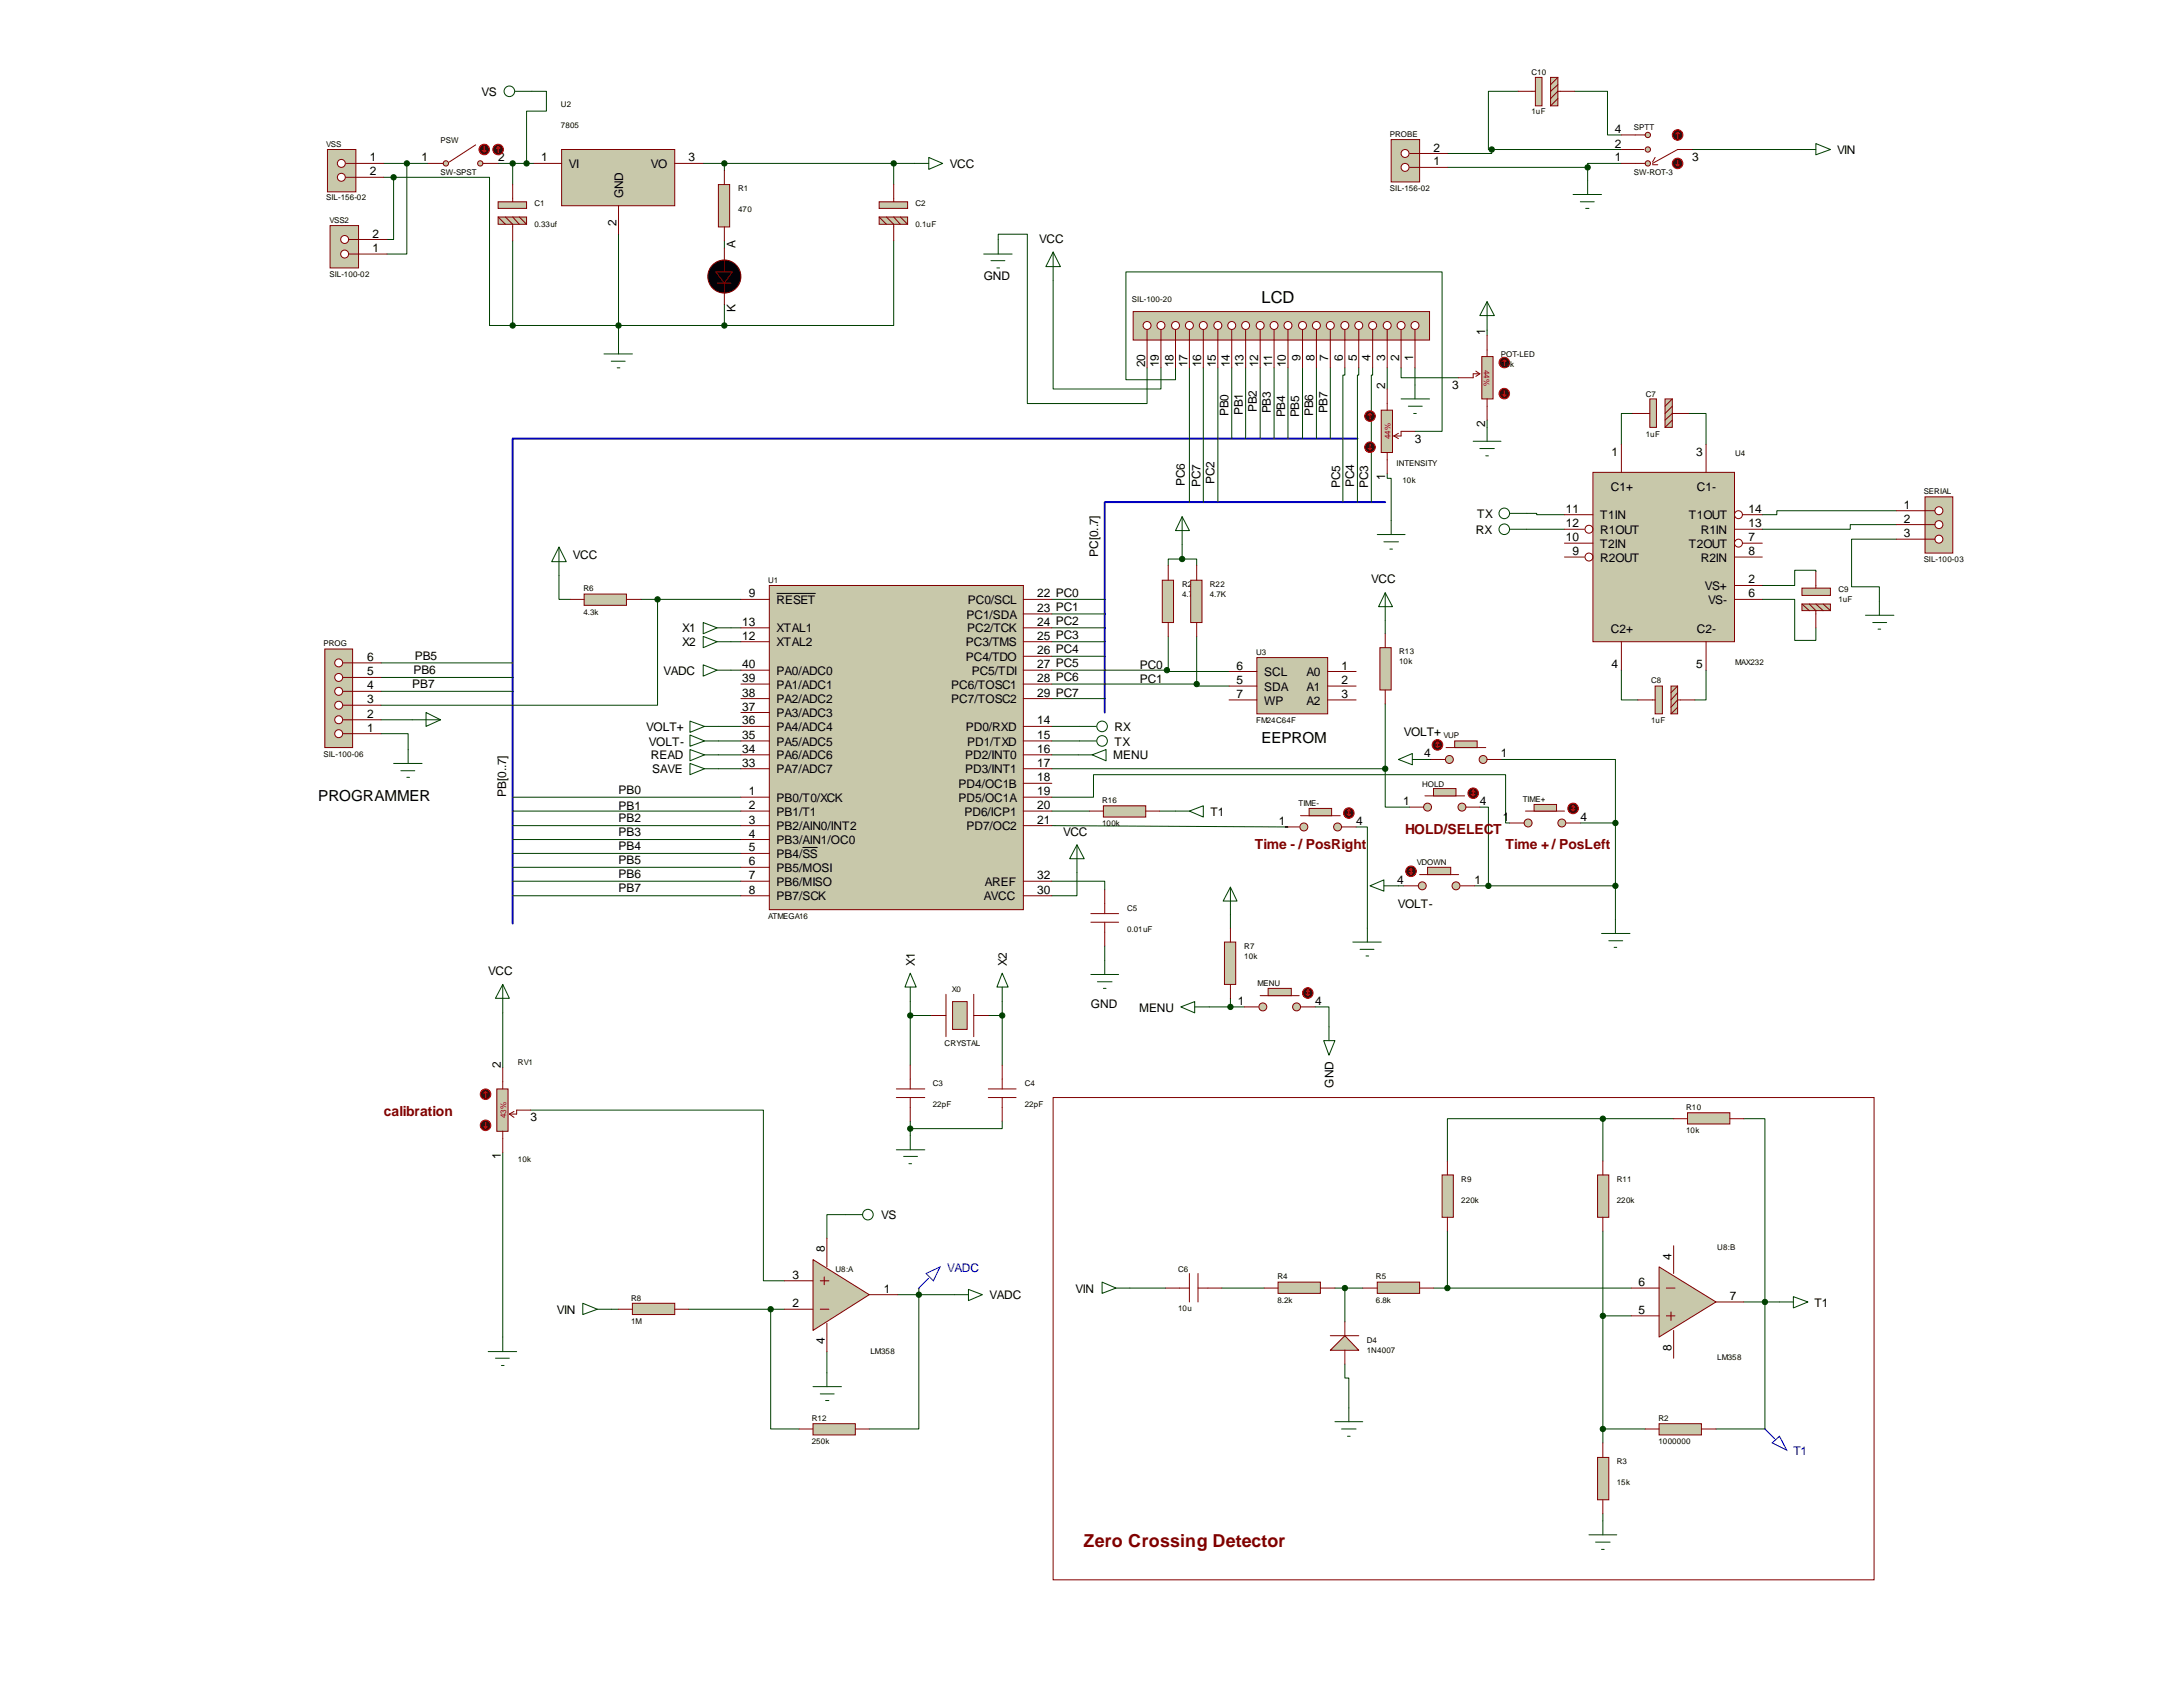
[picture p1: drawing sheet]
<svg xmlns="http://www.w3.org/2000/svg" width="279mm" height="216mm" viewBox="0 0 279 216" stroke-linecap="round" stroke-linejoin="round" font-family="sans-serif">
<defs><g id="words">
<text font-size="2.3" fill="#800000" x="138.7" y="198">Zero Crossing Detector</text>
<text font-size="2.1" x="161.5" y="38.8">LCD</text>
<g font-size="1.9">
<text x="161.5" y="95.1">EEPROM</text>
<text x="40.7" y="102.5">PROGRAMMER</text>
</g>
<g font-size="1.8" fill="#800000">
<text x="179.8" y="106.8">HOLD/SELECT</text>
<text x="160.6" y="108.7">Time - / PosRight</text>
<text x="192.7" y="108.7">Time + / PosLeft</text>
<text x="49.1" y="142.8">calibration</text>
</g>
<g font-size="1.5">
<text x="61.6" y="12.3">VS</text>
<text x="206.7" y="17">4</text>
<text x="47.3" y="20.7">1</text>
<text x="47.3" y="22.4">2</text>
<text x="53.9" y="20.7">1</text>
<text x="63.8" y="20.7">2</text>
<text x="69.3" y="20.7">1</text>
<text x="72.8" y="21.5">VI</text>
<text x="83.3" y="21.5">VO</text>
<text x="88.1" y="20.7">3</text>
<text x="121.6" y="21.5">VCC</text>
<text x="183.5" y="21.2">1</text>
<text x="183.5" y="19.4">2</text>
<text x="206.7" y="18.9">2</text>
<text x="206.7" y="20.7">1</text>
<text x="216.6" y="20.6">3</text>
<text x="235.1" y="19.7">VIN</text>
<text x="78.9" y="29" transform="rotate(-90 78.9 29)">2</text>
<text x="79.8" y="25.4" transform="rotate(-90 79.8 25.4)">GND</text>
<text x="47.7" y="32.3">1</text>
<text x="47.7" y="30.4">2</text>
<text x="94.1" y="31.8" transform="rotate(-90 94.1 31.8)">A</text>
<text x="125.9" y="35.8">GND</text>
<text x="133" y="31.1">VCC</text>
<text x="94.1" y="40" transform="rotate(-90 94.1 40)">K</text>
<text x="146.6" y="47" transform="rotate(-90 146.6 47)">20</text>
<text x="148.3" y="47" transform="rotate(-90 148.3 47)">19</text>
<text x="150.2" y="47" transform="rotate(-90 150.2 47)">18</text>
<text x="152" y="47" transform="rotate(-90 152 47)">17</text>
<text x="153.8" y="47" transform="rotate(-90 153.8 47)">16</text>
<text x="155.6" y="47" transform="rotate(-90 155.6 47)">15</text>
<text x="157.4" y="47" transform="rotate(-90 157.4 47)">14</text>
<text x="159.2" y="47" transform="rotate(-90 159.2 47)">13</text>
<text x="161" y="47" transform="rotate(-90 161 47)">12</text>
<text x="162.8" y="47" transform="rotate(-90 162.8 47)">11</text>
<text x="164.6" y="47" transform="rotate(-90 164.6 47)">10</text>
<text x="166.5" y="46.1" transform="rotate(-90 166.5 46.1)">9</text>
<text x="168.2" y="46.1" transform="rotate(-90 168.2 46.1)">8</text>
<text x="170" y="46.1" transform="rotate(-90 170 46.1)">7</text>
<text x="171.9" y="46.1" transform="rotate(-90 171.9 46.1)">6</text>
<text x="173.7" y="46.1" transform="rotate(-90 173.7 46.1)">5</text>
<text x="175.4" y="46.1" transform="rotate(-90 175.4 46.1)">4</text>
<text x="177.3" y="46.1" transform="rotate(-90 177.3 46.1)">3</text>
<text x="179.1" y="46.1" transform="rotate(-90 179.1 46.1)">2</text>
<text x="180.8" y="46.1" transform="rotate(-90 180.8 46.1)">1</text>
<text x="190.1" y="42.9" transform="rotate(-90 190.1 42.9)">1</text>
<text x="157.2" y="53.3" transform="rotate(-90 157.2 53.3)">PB0</text>
<text x="159.1" y="53.1" transform="rotate(-90 159.1 53.1)">PB1</text>
<text x="160.9" y="52.7" transform="rotate(-90 160.9 52.7)">PB2</text>
<text x="162.6" y="52.9" transform="rotate(-90 162.6 52.9)">PB3</text>
<text x="164.5" y="53.4" transform="rotate(-90 164.5 53.4)">PB4</text>
<text x="166.3" y="53.4" transform="rotate(-90 166.3 53.4)">PB5</text>
<text x="168.1" y="53.3" transform="rotate(-90 168.1 53.3)">PB6</text>
<text x="169.9" y="52.9" transform="rotate(-90 169.9 52.9)">PB7</text>
<text x="177.3" y="49.8" transform="rotate(-90 177.3 49.8)">2</text>
<text x="185.8" y="49.8">3</text>
<text x="181.1" y="56.6">3</text>
<text x="190.1" y="54.6" transform="rotate(-90 190.1 54.6)">2</text>
<text x="206.2" y="58.4">1</text>
<text x="217.1" y="58.4">3</text>
<text x="151.6" y="62.1" transform="rotate(-90 151.6 62.1)">PC6</text>
<text x="153.7" y="62.3" transform="rotate(-90 153.7 62.3)">PC7</text>
<text x="155.4" y="61.9" transform="rotate(-90 155.4 61.9)">PC2</text>
<text x="171.5" y="62.5" transform="rotate(-90 171.5 62.5)">PC5</text>
<text x="173.3" y="62.3" transform="rotate(-90 173.3 62.3)">PC4</text>
<text x="175.1" y="62.5" transform="rotate(-90 175.1 62.5)">PC3</text>
<text x="177.3" y="61.5" transform="rotate(-90 177.3 61.5)">1</text>
<text x="200.4" y="65.6">11</text>
<text x="206.2" y="62.8">C1+</text>
<text x="217.2" y="62.8">C1-</text>
<text x="223.8" y="65.6">14</text>
<text x="243.7" y="65.1">1</text>
<text x="73.3" y="71.5">VCC</text>
<text x="140.5" y="71.3" transform="rotate(-90 140.5 71.3)">PC[0..7]</text>
<text x="188.9" y="68.3">RX</text>
<text x="189.1" y="66.3">TX</text>
<text x="200.4" y="67.5">12</text>
<text x="200.4" y="69.3">10</text>
<text x="201.3" y="71">9</text>
<text x="204.8" y="66.5">T1IN</text>
<text x="204.8" y="68.3">R1OUT</text>
<text x="204.8" y="70.1">T2IN</text>
<text x="204.8" y="71.9">R2OUT</text>
<text x="216.2" y="66.5">T1OUT</text>
<text x="216.2" y="70.1">T2OUT</text>
<text x="217.7" y="68.3">R1IN</text>
<text x="217.7" y="71.9">R2IN</text>
<text x="223.8" y="67.5">13</text>
<text x="223.8" y="69.3">7</text>
<text x="223.8" y="71">8</text>
<text x="243.7" y="66.9">2</text>
<text x="243.7" y="68.7">3</text>
<text x="95.8" y="76.5">9</text>
<text x="99.4" y="77.3">RESET</text>
<text x="123.9" y="77.3">PC0/SCL</text>
<text x="132.8" y="76.5">22 PC0</text>
<text x="175.5" y="74.6">VCC</text>
<text x="218.2" y="75.5">VS+</text>
<text x="218.6" y="77.3">VS-</text>
<text x="223.8" y="76.5">6</text>
<text x="223.8" y="74.7">2</text>
<text x="87.3" y="80.9">X1</text>
<text x="87.3" y="82.7">X2</text>
<text x="95" y="81.9">12</text>
<text x="95" y="80.1">13</text>
<text x="99.4" y="82.7">XTAL2</text>
<text x="99.4" y="80.9">XTAL1</text>
<text x="123.6" y="82.7">PC3/TMS</text>
<text x="123.7" y="79.2">PC1/SDA</text>
<text x="123.8" y="80.9">PC2/TCK</text>
<text x="132.8" y="78.3">23 PC1</text>
<text x="132.8" y="80.1">24 PC2</text>
<text x="132.8" y="81.9">25 PC3</text>
<text x="132.8" y="83.7">26 PC4</text>
<text x="206.2" y="81">C2+</text>
<text x="217.2" y="81">C2-</text>
<text x="47" y="88.2">4</text>
<text x="47" y="86.4">5</text>
<text x="47" y="84.6">6</text>
<text x="52.7" y="88.1">PB7</text>
<text x="52.9" y="86.3">PB6</text>
<text x="53.1" y="84.5">PB5</text>
<text x="84.9" y="86.4">VADC</text>
<text x="95" y="89.2">38</text>
<text x="95" y="87.3">39</text>
<text x="95" y="85.5">40</text>
<text x="99.4" y="88.1">PA1/ADC1</text>
<text x="99.4" y="86.4">PA0/ADC0</text>
<text x="121.8" y="88.1">PC6/TOSC1</text>
<text x="123.6" y="84.6">PC4/TDO</text>
<text x="124.4" y="86.4">PC5/TDI</text>
<text x="132.8" y="85.5">27 PC5</text>
<text x="132.8" y="87.3">28 PC6</text>
<text x="132.8" y="89.2">29 PC7</text>
<text x="145.9" y="85.6">PC0</text>
<text x="145.9" y="87.4">PC1</text>
<text x="158.2" y="85.7">6</text>
<text x="158.2" y="87.5">5</text>
<text x="158.2" y="89.3">7</text>
<text x="161.8" y="86.5">SCL</text>
<text x="161.8" y="88.4">SDA</text>
<text x="167.2" y="86.5">A0</text>
<text x="167.2" y="88.4">A1</text>
<text x="171.7" y="85.7">1</text>
<text x="171.7" y="89.3">3</text>
<text x="171.7" y="87.5">2</text>
<text x="206.2" y="85.4">4</text>
<text x="217.1" y="85.4">5</text>
<text x="47" y="93.6">1</text>
<text x="47" y="91.9">2</text>
<text x="47" y="90">3</text>
<text x="82.7" y="93.6">VOLT+</text>
<text x="83.1" y="95.4">VOLT-</text>
<text x="95" y="94.6">35</text>
<text x="95" y="92.7">36</text>
<text x="95" y="90.9">37</text>
<text x="99.4" y="95.4">PA5/ADC5</text>
<text x="99.4" y="93.6">PA4/ADC4</text>
<text x="99.4" y="91.8">PA3/ADC3</text>
<text x="99.4" y="90">PA2/ADC2</text>
<text x="121.8" y="90">PC7/TOSC2</text>
<text x="123.6" y="93.6">PD0/RXD</text>
<text x="123.8" y="95.4">PD1/TXD</text>
<text x="132.8" y="92.7">14</text>
<text x="132.8" y="94.6">15</text>
<text x="142.7" y="93.6">RX</text>
<text x="142.7" y="95.4">TX</text>
<text x="161.8" y="90.2">WP</text>
<text x="167.2" y="90.2">A2</text>
<text x="179.7" y="94.1">VOLT+</text>
<text x="79.2" y="101.6">PB0</text>
<text x="83.3" y="97.2">READ</text>
<text x="83.5" y="99">SAVE</text>
<text x="95" y="98.1">33</text>
<text x="95" y="96.3">34</text>
<text x="95.8" y="101.8">1</text>
<text x="99.4" y="99">PA7/ADC7</text>
<text x="99.4" y="97.2">PA6/ADC6</text>
<text x="122.7" y="100.8">PD4/OC1B</text>
<text x="123.5" y="97.2">PD2/INT0</text>
<text x="123.5" y="99">PD3/INT1</text>
<text x="132.8" y="100">18</text>
<text x="132.8" y="101.8">19</text>
<text x="132.8" y="96.3">16</text>
<text x="132.8" y="98.1">17</text>
<text x="142.5" y="97.2">MENU</text>
<text x="182.3" y="96.9">4</text>
<text x="192.1" y="96.9">1</text>
<text x="64.8" y="102" transform="rotate(-90 64.8 102)">PB[0..7]</text>
<text x="79.2" y="103.6">PB1</text>
<text x="79.2" y="105.2">PB2</text>
<text x="79.2" y="107">PB3</text>
<text x="95.8" y="103.5">2</text>
<text x="95.8" y="105.4">3</text>
<text x="95.8" y="107.2">4</text>
<text x="99.4" y="102.6">PB0/T0/XCK</text>
<text x="99.4" y="104.4">PB1/T1</text>
<text x="99.4" y="106.3">PB2/AIN0/INT2</text>
<text x="122.7" y="102.6">PD5/OC1A</text>
<text x="123.4" y="104.4">PD6/ICP1</text>
<text x="123.7" y="106.3">PD7/OC2</text>
<text x="132.8" y="103.5">20</text>
<text x="132.8" y="105.4">21</text>
<text x="136.1" y="106.9">VCC</text>
<text x="154.9" y="104.4">T1</text>
<text x="163.7" y="105.6">1</text>
<text x="173.6" y="105.6">4</text>
<text x="179.6" y="103">1</text>
<text x="189.4" y="103">4</text>
<text x="192.4" y="105.1">1</text>
<text x="202.3" y="105.1">4</text>
<text x="79.2" y="108.8">PB4</text>
<text x="79.2" y="110.6">PB5</text>
<text x="79.2" y="112.4">PB6</text>
<text x="95.8" y="109">5</text>
<text x="95.8" y="110.7">6</text>
<text x="95.8" y="112.5">7</text>
<text x="99.4" y="108">PB3/AIN1/OC0</text>
<text x="99.4" y="109.8">PB4/SS</text>
<text x="99.4" y="111.6">PB5/MOSI</text>
<text x="99.4" y="113.4">PB6/MISO</text>
<text x="126.1" y="113.4">AREF</text>
<text x="132.8" y="112.5">32</text>
<text x="178.8" y="113.1">4</text>
<text x="188.7" y="113.1">1</text>
<text x="79.2" y="114.2">PB7</text>
<text x="95.8" y="114.4">8</text>
<text x="99.4" y="115.2">PB7/SCK</text>
<text x="125.9" y="115.2">AVCC</text>
<text x="132.8" y="114.4">30</text>
<text x="178.9" y="116.2">VOLT-</text>
<text x="62.5" y="124.8">VCC</text>
<text x="117.1" y="123.6" transform="rotate(-90 117.1 123.6)">X1</text>
<text x="128.9" y="123.6" transform="rotate(-90 128.9 123.6)">X2</text>
<text x="139.6" y="128.9">GND</text>
<text x="145.8" y="129.5">MENU</text>
<text x="158.4" y="128.6">1</text>
<text x="168.3" y="128.6">4</text>
<text x="64.1" y="136.7" transform="rotate(-90 64.1 136.7)">2</text>
<text x="67.9" y="143.5">3</text>
<text x="170.7" y="139.2" transform="rotate(-90 170.7 139.2)">GND</text>
<text x="64.1" y="148.3" transform="rotate(-90 64.1 148.3)">1</text>
<text x="105.6" y="160.3" transform="rotate(-90 105.6 160.3)">8</text>
<text x="112.8" y="156">VS</text>
<text x="214" y="161.2" transform="rotate(-90 214 161.2)">4</text>
<text x="101.4" y="163.7">3</text>
<text x="101.4" y="167.3">2</text>
<text x="113.1" y="165.4">1</text>
<text x="126.7" y="166.3">VADC</text>
<text x="137.7" y="165.4">VIN</text>
<text x="209.7" y="164.6">6</text>
<text x="221.4" y="166.4">7</text>
<text x="232.2" y="167.2">T1</text>
<text x="71.3" y="168.1">VIN</text>
<text x="105.6" y="172" transform="rotate(-90 105.6 172)">4</text>
<text x="209.7" y="168.1">5</text>
<text x="214" y="172.9" transform="rotate(-90 214 172.9)">8</text>
</g>
<g font-size="1.5" fill="#0000c0">
<text x="121.2" y="162.7">VADC</text>
<text x="229.5" y="186.2">T1</text>
</g>
<g font-size="1">
<text x="196" y="9.6">C10</text>
<text x="71.8" y="13.6">U2</text>
<text x="71.8" y="16.3">7805</text>
<text x="177.9" y="17.5">PROBE</text>
<text x="196" y="14.6">1uF</text>
<text x="209.1" y="16.6">SPTT</text>
<text x="41.7" y="18.8">VSS</text>
<text x="56.4" y="18.3">PSW</text>
<text x="56.4" y="22.4">SW-SPST</text>
<text x="209.1" y="22.4">SW-ROT-3</text>
<text x="41.7" y="25.7">SIL-156-02</text>
<text x="42.2" y="28.5">VSS2</text>
<text x="68.4" y="26.3">C1</text>
<text x="68.4" y="29">0.33uf</text>
<text x="94.5" y="24.5">R1</text>
<text x="94.5" y="27.2">470</text>
<text x="117.2" y="26.3">C2</text>
<text x="117.2" y="29">0.1uF</text>
<text x="177.9" y="24.4">SIL-156-02</text>
<text x="42.2" y="35.5">SIL-100-02</text>
<text x="144.9" y="38.6">SIL-100-20</text>
<text x="192.1" y="45.6">POT-LED</text>
<text x="192.1" y="46.9">10k</text>
<text x="210.7" y="50.8">C7</text>
<text x="178.7" y="59.6">INTENSITY</text>
<text x="210.7" y="55.9">1uF</text>
<text x="222.1" y="58.3">U4</text>
<text x="179.5" y="61.8">10k</text>
<text x="246.2" y="63.2">SERIAL</text>
<text x="246.2" y="72">SIL-100-03</text>
<text x="74.7" y="75.7">R6</text>
<text x="98.3" y="74.6">U1</text>
<text x="151.3" y="75.1">R21</text>
<text x="151.3" y="76.4">4.7K</text>
<text x="154.9" y="75.1">R22</text>
<text x="154.9" y="76.4">4.7K</text>
<text x="235.3" y="75.8">C9</text>
<text x="235.3" y="77">1uF</text>
<text x="41.4" y="82.7">PROG</text>
<text x="74.7" y="78.7">4.3k</text>
<text x="160.8" y="83.8">U3</text>
<text x="179.1" y="83.7">R13</text>
<text x="179.1" y="85">10k</text>
<text x="211.3" y="87.5">C8</text>
<text x="222.1" y="85.1">MAX232</text>
<text x="160.8" y="92.5">FM24C64F</text>
<text x="184.7" y="94.5">VUP</text>
<text x="211.3" y="92.5">1uF</text>
<text x="41.4" y="96.9">SIL-100-06</text>
<text x="182" y="100.7">HOLD</text>
<text x="141.1" y="102.8">R16</text>
<text x="141.1" y="105.7">100k</text>
<text x="166.2" y="103.2">TIME-</text>
<text x="194.9" y="102.6">TIME+</text>
<text x="181.4" y="110.7">VDOWN</text>
<text x="98.3" y="117.6">ATMEGA16</text>
<text x="144.3" y="116.6">C5</text>
<text x="144.3" y="119.3">0.01uF</text>
<text x="159.3" y="121.4">R7</text>
<text x="159.3" y="122.7">10k</text>
<text x="121.8" y="126.9">X0</text>
<text x="161" y="126.2">MENU</text>
<text x="66.3" y="136.3">RV1</text>
<text x="120.9" y="133.9">CRYSTAL</text>
<text x="119.4" y="138.9">C3</text>
<text x="119.4" y="141.6">22pF</text>
<text x="131.1" y="138.9">C4</text>
<text x="131.1" y="141.6">22pF</text>
<text x="215.8" y="142.1">R10</text>
<text x="66.3" y="148.7">10k</text>
<text x="215.8" y="145">10k</text>
<text x="187" y="151.2">R9</text>
<text x="187" y="153.9">220k</text>
<text x="206.9" y="151.2">R11</text>
<text x="206.9" y="153.9">220k</text>
<text x="219.8" y="160">U8:B</text>
<text x="80.8" y="166.5">R8</text>
<text x="106.9" y="162.7">U8:A</text>
<text x="150.8" y="162.7">C6</text>
<text x="150.8" y="167.8">10u</text>
<text x="163.5" y="163.7">R4</text>
<text x="163.5" y="166.7">8.2k</text>
<text x="176.1" y="163.7">R5</text>
<text x="176.1" y="166.7">6.8k</text>
<text x="80.8" y="169.4">1M</text>
<text x="111.4" y="173.2">LM358</text>
<text x="174.9" y="171.9">D4</text>
<text x="174.9" y="173.1">1N4007</text>
<text x="219.8" y="174.1">LM358</text>
<text x="103.9" y="181.9">R12</text>
<text x="103.9" y="184.7">250k</text>
<text x="212.3" y="181.9">R2</text>
<text x="212.3" y="184.7">1000000</text>
<text x="206.9" y="187.4">R3</text>
<text x="206.9" y="190.1">15k</text>
</g>
<g font-size="1" fill="#c00000">
<text x="189.9" y="47.3" transform="rotate(90 189.9 47.3)">44%</text>
<text x="178" y="56.2" transform="rotate(-90 178 56.2)">44%</text>
<text x="64.8" y="143.1" transform="rotate(-90 64.8 143.1)">43%</text>
</g>
</g></defs>
<path d="M173.7 56.1h-108.1v62.1M177.3 64.3h-35.9v26.9" fill="none" stroke="#0000c0" stroke-width=".24"/>
<g fill="none" stroke="#004000" stroke-width=".13">
<path d="M68.1 11.7h1.8v2.5h-2.5v6.7M190.9 19.1v.5h-5.6M190.9 19.1h16.6M194.3 11.7h-3.8v7.4h.4M201.5 11.7h4.2v5.6h1.8M216.6 19.1h14M49.1 20.9h5.7M49.1 22.7h1.3M50.4 22.7h12.3v19h2.9M50.4 22.7v7.9h-.9M52.1 20.9v11.6h-2.6M63.8 20.9h4.5"/>
<path d="M65.6 20.9v2.7M65.6 30.8v10.9M79.2 30v13.5M90 20.9h27.1M92.7 20.9v.9M92.7 30.8v.9M92.7 38.9v2.8M114.4 30.8v10.9h-21.7M114.4 20.9v2.7M127.8 30.6v-.6h3.7v21.6h15.3v-4.5M134.8 35.9v13.9h13.8v-2.7M185.3 21.4h17.9"/>
<path d="M203.2 21.4v1.7M207.5 20.9h-4.3v.5M65.6 41.7h27.1M150.5 47.1v1.5h-6.4v-13.8h40.5v20.4h-3.5M152.2 47.1v17.2M154 47.1v17.2M155.9 47.1v17.2M157.6 47.1v9M159.4 47.1v9M161.3 47.1v9M163.1 47.1v9M164.8 47.1v9"/>
<path d="M166.7 47.1v9M168.5 47.1v9M170.3 47.1v9M172.1 47.1v.9h-.2v16.3M173.9 47.1v.9h-.2v16.3M175.7 47.1v.9h-.2v16.3M177.5 47.1v2.7M179.3 47.1v1.2h7.4M181.1 47.1v2.2M190.3 42.2v.7M190.3 53.8v.9M209 52.9h-1.5v4"/>
<path d="M216.2 52.9h2.2v4M71.5 73.7v3h1.5M82 76.7h12.8M84.2 76.7v13.6h-35.4M134.6 76.7h6.8M134.6 78.6h6.8M151.3 71.5h-1.8v.9M151.3 71.5h1.9v.9M151.3 69.7v1.8M177.3 79.4v1.7M177.5 60.6v.6h.6v5.4M195.4 65.7h1.3v.2h3.5"/>
<path d="M195.4 67.7h4.8M225.6 76.7h4.1v5.3h2.7v-1.7M232.4 73.2v-.2h-2.7v1.9h-4.1M242.7 65.4h-15.3v.5h-1.8M242.7 67.1h-5.9v.6h-11.2M242.7 69h-5.7v6.1h3.5v1.9M48.8 93.9h3.4v2M48.8 84.8h16.8M48.8 86.7h16.8M48.8 88.5h16.8M48.8 92.1h3.9M91.9 96.6h2.9"/>
<path d="M91.9 98.4h2.9M91.9 93h2.9M91.9 94.8h2.9M93.6 85.8h1.2M93.6 80.3h1.2M93.6 82.1h1.2M134.6 85.8h14.8M134.6 80.3h6.8M134.6 82.1h6.8M134.6 84h6.8M134.6 87.5h18.6M134.6 89.4h6.8"/>
<path d="M134.6 96.6h3.4M134.6 98.4h42.7M134.6 93h3.6M134.6 94.8h3.6M149.4 85.8v.1h7.9M149.5 81.4v4.4h-.1M153.2 87.5v.3h4.1M153.2 81.4v6.1M177.3 98.4v4.9h3.1M177.3 90.1v8.3M182.5 97.2h.6M192.1 97.2h14.7v8.1"/>
<path d="M207.5 85.8v3.8h2.1M218.4 85.8v3.8h-1.5M65.6 103.8h29.2M65.6 102h29.2M65.6 105.7h29.2M65.6 107.4h29.2M65.6 109.2h29.2M65.6 111h29.2M65.6 112.8h29.2M65.6 114.6h29.2M134.6 112.8h6.8v1.1M134.6 105.7l30.2 .1h-.3"/>
<path d="M134.6 102h5.4v-2.9h52.7v6.2h.5M134.6 103.8h4.8M137.8 111.7v2.9h-3.2M148.4 103.8h2.1M157.5 117.1v1.7M173.6 105.8h1.4v13M179 113.4h.7M188.7 113.4h18.1M189.4 103.3h1.1v10.1M202.3 105.3h4.5M206.8 105.3v12.4M64.3 129.6v7.1"/>
<path d="M116.5 128.2v8.1M116.5 130h2.7M126.5 130h1.8M128.3 128.2v8.1M141.4 121.1v1.8M154.8 128.9h4.5M157.5 127.8v1.1M168.3 128.9h1.8v2.5M64.3 147.5v23.6M67.9 142.1h29.8v21.8h2.7M108.2 155.4h-2.4v3.1M116.5 143.5v1.8"/>
<path d="M128.3 143.5v.9h-11.8M185.3 157.6v7.2M205.1 143.2h-19.8v5.4M205.1 143.2v5.4M205.1 157.6v27.1M205.1 143.2h9.1M223.2 143.2h2.7v39.7h-6.3M78.2 167.6h1M88.1 167.6h12.3M98.6 167.6v15.3h3.7M105.8 173v2.7M114.9 165.7h7.3"/>
<path d="M117.6 164.8v18.1h-6.3M144.6 164.8h4.6M156.4 164.8h5.4M170.9 164.8h3.5M172.1 174.6v1.8h.5v3.8M172.1 164.8v4.4M183.5 164.8h25.3M205.1 168.4h3.7M223.2 166.6h4.6M205.1 182.9h5.5M205.1 193.7v.9"/>
</g>
<path d="M98.5 74.9h32.5v41.5h-32.5z" fill="#c8c8aa" stroke="#800000" stroke-width=".13"/>
<g fill="none" stroke="#800000" stroke-width=".13">
<path d="M94.8 76.7h3.7M131 76.7h3.6M131 78.6h3.6M94.8 82.1h3.7M94.8 80.3h3.7M94.8 93h3.7M94.8 94.8h3.7M94.8 96.6h3.7M94.8 98.4h3.7M94.8 85.8h3.7M94.8 87.5h3.7M94.8 89.4h3.7"/>
<path d="M94.8 91.2h3.7M131 82.1h3.6M131 80.3h3.6M131 93h3.6M131 94.8h3.6M131 96.6h3.6M131 98.4h3.6M131 84h3.6M131 85.8h3.6M131 87.5h3.6M131 89.4h3.6M94.8 102h3.7"/>
<path d="M94.8 103.8h3.7M94.8 105.7h3.7M94.8 107.4h3.7M94.8 109.2h3.7M94.8 111h3.7M94.8 112.8h3.7M94.8 114.6h3.7M131 102h3.6M131 103.8h3.6M131 105.7h3.6M131 112.8h3.6M131 114.6h3.6"/>
<path d="M131 100.2h3.6M139.6 118h3.6M139.6 116.9h3.6M141.4 113.9v3M141.4 118v3.1"/>
</g>
<path d="M99.4 75.9h5M102.7 108.5h1.9" fill="none" stroke="#000" stroke-width=".13"/>
<g fill="none" stroke="#004000" stroke-width=".13">
<path d="M125.9 32.5h3.6M126.8 33.4h1.8M127.6 34.3h.3M127.8 30.6v1.9M134.8 32.3l.9 1.8h-1.8zM134.8 32.3v3.6M71.5 70l1 1.9h-1.9zM71.5 70v3.7M137.8 108.1l1 1.8h-1.9zM137.8 108.1v3.6M139.6 124.7h3.6M140.5 125.6h1.8"/>
<path d="M141.2 126.5h.4M141.4 122.9v1.8"/>
</g>
<path d="M74.8 76h5.4v1.5h-5.4z" fill="#c8c8aa" stroke="#800000" stroke-width=".13"/>
<path d="M73 76.7h1.8M80.2 76.7h1.8" fill="none" stroke="#800000" stroke-width=".13"/>
<path d="M71.9 19.1h14.5v7.2h-14.5z" fill="#c8c8aa" stroke="#800000" stroke-width=".13"/>
<path d="M68.3 20.9h3.6M79.2 26.3v3.7M86.4 20.9h3.6" fill="none" stroke="#800000" stroke-width=".13"/>
<g fill="#c8c8aa" stroke="#800000" stroke-width=".13">
<path d="M63.8 25.8h3.6v.9h-3.6z"/>
<path d="M63.8 27.8h3.6v.9h-3.6z"/>
</g>
<path d="M63.8 27.8l.9 .9M64.7 27.8l.9 .9v2.1M65.6 23.6v2.2M65.6 27.8l.9 .9M66.5 27.8l.9 .9" fill="none" stroke="#800000" stroke-width=".13"/>
<g fill="#c8c8aa" stroke="#800000" stroke-width=".13">
<path d="M112.5 25.8h3.7v.9h-3.7z"/>
<path d="M112.5 27.8h3.7v.9h-3.7z"/>
</g>
<path d="M91.8 36.2h1.8M92.7 31.7v3.1M92.7 36.2v2.7M112.5 27.8l1 .9M113.5 27.8l.9 .9v2.1M114.4 23.6v2.2M114.4 27.8l.8 .9M115.2 27.8l1 .9" fill="none" stroke="#800000" stroke-width=".13"/>
<circle cx="79.2" cy="41.7" r=".34" fill="#004000" stroke="#004000" stroke-width=".13"/>
<path d="M117.1 20.9h1.8M118.9 20.2l1.7 .7-1.7 .8zM77.3 45.3h3.6M78.2 46.2h1.8M79 47.1h.3M79.2 43.5v1.8" fill="none" stroke="#004000" stroke-width=".13"/>
<g fill="#000" stroke="#800000" stroke-width=".13">
<path d="M91.6 34.8h2.1l-1 1.4z"/>
<circle cx="92.7" cy="35.4" r="2.12"/>
</g>
<path d="M91.9 23.6h1.5v5.4h-1.5z" fill="#c8c8aa" stroke="#800000" stroke-width=".13"/>
<path d="M92.7 21.8v1.8M92.7 29v1.8M121.1 127.3v5.4M124.6 127.3v5.4" fill="none" stroke="#800000" stroke-width=".13"/>
<g fill="#004000" stroke="#004000" stroke-width=".13">
<circle cx="92.7" cy="41.7" r=".34"/>
<circle cx="114.4" cy="20.9" r=".34"/>
<circle cx="92.7" cy="20.9" r=".34"/>
</g>
<path d="M121.9 128.2h1.9v3.5h-1.9z" fill="#c8c8aa" stroke="#800000" stroke-width=".13"/>
<path d="M114.7 139.4h3.7M116.5 136.3v3.1M119.2 130h1.9M124.6 130h1.9M126.5 139.4h3.5M128.3 136.3v3.1M114.7 140.5h3.7M116.5 140.5v3M126.5 140.5h3.5M128.3 140.5v3" fill="none" stroke="#800000" stroke-width=".13"/>
<path d="M90 85.1l1.8 .7-1.8 .7zM91.8 85.8h1.8M114.7 147.2h3.7M115.7 148h1.7M116.3 148.9h.4M116.5 145.3v1.9M122.2 165.7h1.8M124 165l1.7 .7-1.7 .8z" fill="none" stroke="#004000" stroke-width=".13"/>
<circle cx="116.5" cy="144.4" r=".34" fill="#004000" stroke="#004000" stroke-width=".13"/>
<path d="M104.1 161.2l7.2 4.5-7.2 4.6z" fill="#c8c8aa" stroke="#800000" stroke-width=".13"/>
<path d="M105.8 158.5v3.6M100.4 167.6h3.7M100.4 163.9h3.7M105 167.6h1.1M105 163.9h1.1M105.5 163.4v1M105.8 169.3v3.7M111.3 165.7h3.6" fill="none" stroke="#800000" stroke-width=".13"/>
<path d="M104.1 182.2h5.4v1.4h-5.4z" fill="#c8c8aa" stroke="#800000" stroke-width=".13"/>
<path d="M102.3 182.9h1.8M109.5 182.9h1.8" fill="none" stroke="#800000" stroke-width=".13"/>
<path d="M62.5 173h3.6M63.4 173.8h1.8M64.2 174.8h.3M64.3 171.1v1.9" fill="none" stroke="#004000" stroke-width=".13"/>
<path d="M80.9 166.8h5.5v1.4h-5.5z" fill="#c8c8aa" stroke="#800000" stroke-width=".13"/>
<path d="M79.2 167.6h1.7M86.4 167.6h1.7" fill="none" stroke="#800000" stroke-width=".13"/>
<path d="M118.5 163l1.8-.9-.8 1.8zM118.9 163.6l-1.3 1.2h.1" fill="none" stroke="#0000c0" stroke-width=".13"/>
<path d="M64.3 126l.9 1.8h-1.8zM64.3 126v3.6M104.1 177.5h3.6M105 178.4h1.8M105.7 179.2h.4M105.8 175.7v1.8M227.8 166.6h1.7M229.5 165.9l1.9 .7-1.9 .8z" fill="none" stroke="#004000" stroke-width=".13"/>
<circle cx="117.6" cy="165.7" r=".34" fill="#004000" stroke="#004000" stroke-width=".13"/>
<path d="M212.3 162.1l7.3 4.5-7.3 4.5z" fill="#c8c8aa" stroke="#800000" stroke-width=".13"/>
<path d="M214.2 159.4v3.6M208.8 164.8h3.5M208.8 168.4h3.5M213.3 164.8h1.1M213.3 168.4h1.1M213.9 167.9v1.1M214.2 170.3v3.5M219.6 166.6h3.6" fill="none" stroke="#800000" stroke-width=".13"/>
<path d="M212.3 182.2h5.5v1.4h-5.5z" fill="#c8c8aa" stroke="#800000" stroke-width=".13"/>
<path d="M210.6 182.9h1.7M217.8 182.9h1.8" fill="none" stroke="#800000" stroke-width=".13"/>
<path d="M204.5 186.5h1.4v5.4h-1.4z" fill="#c8c8aa" stroke="#800000" stroke-width=".13"/>
<path d="M205.1 184.7v1.8M205.1 191.9v1.8" fill="none" stroke="#800000" stroke-width=".13"/>
<circle cx="205.1" cy="182.9" r=".34" fill="#004000" stroke="#004000" stroke-width=".13"/>
<path d="M203.4 196.4h3.5M204.2 197.4h1.9M205 198.3h.3M205.1 194.6v1.8" fill="none" stroke="#004000" stroke-width=".13"/>
<path d="M163.6 164.1h5.4v1.4h-5.4z" fill="#c8c8aa" stroke="#800000" stroke-width=".13"/>
<path d="M161.8 164.8h1.8M169 164.8h1.9" fill="none" stroke="#800000" stroke-width=".13"/>
<path d="M176.3 164.1h5.4v1.4h-5.4z" fill="#c8c8aa" stroke="#800000" stroke-width=".13"/>
<path d="M174.4 164.8h1.9M181.7 164.8h1.8" fill="none" stroke="#800000" stroke-width=".13"/>
<path d="M184.6 150.4h1.4v5.4h-1.4z" fill="#c8c8aa" stroke="#800000" stroke-width=".13"/>
<path d="M185.3 148.6v1.8M185.3 155.8v1.8" fill="none" stroke="#800000" stroke-width=".13"/>
<path d="M170.9 181.9h3.5M171.7 182.9h1.9M172.5 183.8h.3M172.6 180.2v1.7" fill="none" stroke="#004000" stroke-width=".13"/>
<circle cx="185.3" cy="164.8" r=".34" fill="#004000" stroke="#004000" stroke-width=".13"/>
<path d="M216 142.4h5.4v1.4h-5.4z" fill="#c8c8aa" stroke="#800000" stroke-width=".13"/>
<path d="M214.2 143.2h1.8M221.4 143.2h1.8" fill="none" stroke="#800000" stroke-width=".13"/>
<circle cx="225.9" cy="166.6" r=".34" fill="#004000" stroke="#004000" stroke-width=".13"/>
<path d="M204.5 150.4h1.4v5.4h-1.4z" fill="#c8c8aa" stroke="#800000" stroke-width=".13"/>
<path d="M205.1 148.6v1.8M205.1 155.8v1.8M149.2 164.8h3M152.2 163v3.6M153.3 163v3.6M153.3 164.8h3.1" fill="none" stroke="#800000" stroke-width=".13"/>
<g fill="#004000" stroke="#004000" stroke-width=".13">
<circle cx="205.1" cy="168.4" r=".34"/>
<circle cx="205.1" cy="143.2" r=".34"/>
</g>
<path d="M226 182.9h-.1l1.3 1.2M226.8 184.7l1-.9 .9 1.8z" fill="none" stroke="#0000c0" stroke-width=".13"/>
<path d="M150.5 103.8h1.7M152.2 103.8l1.8-.7v1.5z" fill="none" stroke="#004000" stroke-width=".13"/>
<path d="M141.2 103.1h5.4v1.5h-5.4z" fill="#c8c8aa" stroke="#800000" stroke-width=".13"/>
<path d="M139.4 103.8h1.8M146.6 103.8h1.8" fill="none" stroke="#800000" stroke-width=".13"/>
<path d="M230.6 19.1h1.8M232.4 18.4l1.9 .7-1.9 .7zM74.6 166.8l1.9 .8-1.9 .6zM76.5 167.6h1.7M141.1 164.1l1.7 .7-1.7 .7zM142.8 164.8h1.8" fill="none" stroke="#004000" stroke-width=".13"/>
<g fill="#c8c8aa" stroke="#800000" stroke-width=".13">
<circle cx="171.2" cy="105.8" r=".51"/>
<circle cx="166.9" cy="105.8" r=".51"/>
</g>
<path d="M166.5 104.4h5" fill="none" stroke="#800000" stroke-width=".13"/>
<path d="M167.6 103.5h2.8v.9h-2.8z" fill="#c8c8aa" stroke="#800000" stroke-width=".13"/>
<path d="M164.5 105.8h1.8M171.7 105.8h1.9" fill="none" stroke="#800000" stroke-width=".13"/>
<circle cx="172.6" cy="104.1" r=".68" fill="#400000" stroke="#f00" stroke-width=".13"/>
<path d="M172.5 103.8l.2-.2h-.1v.8M172.6 104.2h-.1l.1 .2M172.6 103.6l.3 .2M172.9 104.2l-.3 .2" fill="none" stroke="#f00" stroke-width=".13"/>
<g fill="#c8c8aa" stroke="#800000" stroke-width=".13">
<circle cx="199.9" cy="105.3" r=".51"/>
<circle cx="195.6" cy="105.3" r=".51"/>
</g>
<path d="M195.2 103.8h5" fill="none" stroke="#800000" stroke-width=".13"/>
<path d="M196.3 103h2.9v.8h-2.9z" fill="#c8c8aa" stroke="#800000" stroke-width=".13"/>
<path d="M193.2 105.3h1.9M200.5 105.3h1.8" fill="none" stroke="#800000" stroke-width=".13"/>
<circle cx="201.3" cy="103.5" r=".68" fill="#400000" stroke="#f00" stroke-width=".13"/>
<path d="M201.2 103.3l.2-.2h-.1v.7M201.3 103.6h-.1l.1 .2M201.3 103.1l.3 .2M201.6 103.6l-.3 .2" fill="none" stroke="#f00" stroke-width=".13"/>
<path d="M205 119.5h3.6M206.8 117.7v1.8M205.9 120.4h1.8M206.6 121.2h.3" fill="none" stroke="#004000" stroke-width=".13"/>
<path d="M148.8 74.3h1.4v5.4h-1.4z" fill="#c8c8aa" stroke="#800000" stroke-width=".13"/>
<path d="M149.5 72.4v1.9M149.5 79.7v1.7" fill="none" stroke="#800000" stroke-width=".13"/>
<path d="M152.4 74.3h1.4v5.4h-1.4z" fill="#c8c8aa" stroke="#800000" stroke-width=".13"/>
<path d="M153.2 72.4v1.9M153.2 79.7v1.7" fill="none" stroke="#800000" stroke-width=".13"/>
<g fill="none" stroke="#004000" stroke-width=".13">
<path d="M90 79.7l1.8 .6-1.8 .8zM151.3 66.1l.9 1.8h-1.7zM151.3 66.1v3.6M88.3 95.9l1.9 .7-1.9 .8zM88.3 97.7l1.9 .7-1.9 .7zM90 81.4l1.8 .7-1.8 .8zM90.2 96.6h1.7M90.2 98.4h1.7M91.8 80.3h1.8M91.8 82.1h1.8M116.5 124.5l.8 1.8h-1.5zM116.5 126.3v1.9"/>
<path d="M128.3 124.5l.7 1.8h-1.4zM128.3 126.3v1.9"/>
</g>
<g fill="#004000" stroke="#004000" stroke-width=".13">
<circle cx="151.3" cy="71.5" r=".34"/>
<circle cx="116.5" cy="130" r=".34"/>
<circle cx="128.3" cy="130" r=".34"/>
</g>
<path d="M160.9 84.2h9v7.2h-9z" fill="#c8c8aa" stroke="#800000" stroke-width=".13"/>
<path d="M157.3 85.9h3.6M157.3 87.8h3.6M157.3 89.6h3.6M169.9 85.9h3.7M169.9 87.8h3.7M169.9 89.6h3.7" fill="none" stroke="#800000" stroke-width=".13"/>
<g fill="#004000" stroke="#004000" stroke-width=".13">
<circle cx="149.4" cy="85.8" r=".34"/>
<circle cx="153.2" cy="87.5" r=".34"/>
</g>
<g fill="#c8c8aa" stroke="#800000" stroke-width=".13">
<circle cx="182" cy="113.4" r=".51"/>
<circle cx="186.4" cy="113.4" r=".51"/>
</g>
<path d="M181.7 111.9h5" fill="none" stroke="#800000" stroke-width=".13"/>
<path d="M182.7 111h3v.9h-3z" fill="#c8c8aa" stroke="#800000" stroke-width=".13"/>
<path d="M179.7 113.4h1.8M186.9 113.4h1.8" fill="none" stroke="#800000" stroke-width=".13"/>
<circle cx="180.6" cy="111.5" r=".68" fill="#400000" stroke="#f00" stroke-width=".13"/>
<path d="M180.5 111.7h-.1l.2 .2M180.6 111.2l-.2 .1h.1M180.8 111.3l-.2-.1h.1h-.1v.7M180.8 111.7l-.2 .2" fill="none" stroke="#f00" stroke-width=".13"/>
<g fill="#c8c8aa" stroke="#800000" stroke-width=".13">
<circle cx="185.5" cy="97.2" r=".51"/>
<circle cx="189.8" cy="97.2" r=".51"/>
</g>
<path d="M185.1 95.7h5.1" fill="none" stroke="#800000" stroke-width=".13"/>
<path d="M186.2 94.8h2.9v.9h-2.9z" fill="#c8c8aa" stroke="#800000" stroke-width=".13"/>
<path d="M183.1 97.2h1.8M190.3 97.2h1.8" fill="none" stroke="#800000" stroke-width=".13"/>
<circle cx="184" cy="95.3" r=".68" fill="#400000" stroke="#f00" stroke-width=".13"/>
<path d="M183.9 95.5h-.1l.2 .2M184 95l-.2 .2h.1M184.2 95.2l-.2-.2h.1h-.1v.7M184.3 95.5l-.3 .2" fill="none" stroke="#f00" stroke-width=".13"/>
<path d="M88.3 92.3l1.9 .7-1.9 .7zM88.3 94.1l1.9 .7-1.9 .7zM90.2 93h1.7M90.2 94.8h1.7M179 97.2l1.8-.8v1.5zM180.8 97.2h1.7M175 118.8v1.8M175.3 113.4l1.8-.8v1.4zM177.1 113.4h1.9M173.1 120.6h3.7M174.1 121.5h1.8M174.8 122.3h.4" fill="none" stroke="#004000" stroke-width=".13"/>
<g fill="#004000" stroke="#004000" stroke-width=".13">
<circle cx="206.8" cy="105.3" r=".34"/>
<circle cx="206.8" cy="113.4" r=".34"/>
</g>
<path d="M203.9 60.5h18.1v21.6h-18.1z" fill="#c8c8aa" stroke="#800000" stroke-width=".13"/>
<g fill="none" stroke="#800000" stroke-width=".13">
<path d="M207.5 56.9v3.6M218.4 56.9v3.6M200.2 65.9h3.7M200.2 67.7h2.6M200.2 69.5h3.7M200.2 71.3h2.6M222 67.7h3.6M222 71.3h3.6M222 74.9h3.6M222 76.7h3.6M223 65.9h2.6M223 69.5h2.6"/>
<path d="M207.5 82.1v3.7M218.4 82.1v3.7"/>
<circle cx="203.4" cy="67.7" r=".51"/>
<circle cx="203.4" cy="71.3" r=".51"/>
<circle cx="222.5" cy="65.9" r=".51"/>
<circle cx="222.5" cy="69.5" r=".51"/>
</g>
<path d="M63.6 139.4h1.4v5.4h-1.4z" fill="#c8c8aa" stroke="#800000" stroke-width=".13"/>
<path d="M64.3 136.7v2.7M64.3 144.8v2.7M65.2 142.6l.6 .4M65.8 142.2l-.6 .4M67.9 142.1h-1.8v.5h-.9" fill="none" stroke="#800000" stroke-width=".13"/>
<circle cx="62.1" cy="140" r=".68" fill="#400000" stroke="#f00" stroke-width=".13"/>
<path d="M62.1 139.7l-.1 .2h.1M62.1 139.7l.3 .2M62.1 139.7v.8h.1" fill="none" stroke="#f00" stroke-width=".13"/>
<circle cx="62.1" cy="144" r=".68" fill="#400000" stroke="#f00" stroke-width=".13"/>
<path d="M62.1 144.2h-.1l.1 .2M62.2 143.7h-.1v.7M62.4 144.2l-.3 .2" fill="none" stroke="#f00" stroke-width=".13"/>
<circle cx="98.6" cy="167.6" r=".34" fill="#004000" stroke="#004000" stroke-width=".13"/>
<g fill="#c8c8aa" stroke="#800000" stroke-width=".13">
<circle cx="165.9" cy="128.9" r=".51"/>
<circle cx="161.6" cy="128.9" r=".51"/>
</g>
<path d="M161.3 127.4h5" fill="none" stroke="#800000" stroke-width=".13"/>
<path d="M162.3 126.5h3v.9h-3z" fill="#c8c8aa" stroke="#800000" stroke-width=".13"/>
<path d="M159.3 128.9h1.7M166.5 128.9h1.8" fill="none" stroke="#800000" stroke-width=".13"/>
<circle cx="167.4" cy="127.1" r=".68" fill="#400000" stroke="#f00" stroke-width=".13"/>
<path d="M167.2 126.9l.3-.2h-.1v.7M167.3 127.3h-.1l.2 .1M167.4 126.7l.2 .2M167.6 127.3l-.2 .1" fill="none" stroke="#f00" stroke-width=".13"/>
<path d="M169.4 133.2h1.5l-.8 1.8zM170.1 131.4v1.8" fill="none" stroke="#004000" stroke-width=".13"/>
<g fill="#c8c8aa" stroke="#800000" stroke-width=".13">
<circle cx="187.1" cy="103.3" r=".51"/>
<circle cx="182.7" cy="103.3" r=".51"/>
</g>
<path d="M182.4 101.9h5.1" fill="none" stroke="#800000" stroke-width=".13"/>
<path d="M183.5 100.9h2.9v1h-2.9z" fill="#c8c8aa" stroke="#800000" stroke-width=".13"/>
<path d="M180.4 103.3h1.8M187.6 103.3h1.8" fill="none" stroke="#800000" stroke-width=".13"/>
<circle cx="188.6" cy="101.5" r=".68" fill="#400000" stroke="#f00" stroke-width=".13"/>
<path d="M188.4 101.3l.2-.2v.8M188.5 101.7h-.1l.2 .2M188.6 101.1l.2 .2M188.8 101.7l-.2 .2" fill="none" stroke="#f00" stroke-width=".13"/>
<circle cx="190.5" cy="113.4" r=".34" fill="#004000" stroke="#004000" stroke-width=".13"/>
<path d="M156.7 120.6h1.5v5.4h-1.5z" fill="#c8c8aa" stroke="#800000" stroke-width=".13"/>
<path d="M157.5 118.8v1.8M157.5 126v1.8" fill="none" stroke="#800000" stroke-width=".13"/>
<path d="M138 96.6h1.8M139.8 96.6l1.8-.7v1.5zM157.5 113.5l.8 1.8h-1.8zM157.5 113.5v3.6M151.1 128.9l1.8-.7v1.4zM152.9 128.9h1.9" fill="none" stroke="#004000" stroke-width=".13"/>
<circle cx="157.5" cy="128.9" r=".34" fill="#004000" stroke="#004000" stroke-width=".13"/>
<path d="M176.6 82.9h1.5v5.4h-1.5z" fill="#c8c8aa" stroke="#800000" stroke-width=".13"/>
<path d="M177.3 81.1v1.8M177.3 88.3v1.8" fill="none" stroke="#800000" stroke-width=".13"/>
<circle cx="177.3" cy="98.4" r=".34" fill="#004000" stroke="#004000" stroke-width=".13"/>
<path d="M177.3 75.9l.9 1.7h-1.8zM177.3 75.9v3.5" fill="none" stroke="#004000" stroke-width=".13"/>
<path d="M41.6 83.1h3.5v12.6h-3.5z" fill="#c8c8aa" stroke="#800000" stroke-width=".13"/>
<path d="M43.9 93.9h1.2" fill="none" stroke="#800000" stroke-width=".13"/>
<circle cx="43.3" cy="92.1" r=".51" fill="#fff" stroke="#800000" stroke-width=".13"/>
<path d="M43.9 92.1h1.2" fill="none" stroke="#800000" stroke-width=".13"/>
<circle cx="43.3" cy="90.3" r=".51" fill="#fff" stroke="#800000" stroke-width=".13"/>
<path d="M43.9 90.3h1.2" fill="none" stroke="#800000" stroke-width=".13"/>
<circle cx="43.3" cy="88.5" r=".51" fill="#fff" stroke="#800000" stroke-width=".13"/>
<path d="M43.9 88.5h1.2" fill="none" stroke="#800000" stroke-width=".13"/>
<circle cx="43.3" cy="86.7" r=".51" fill="#fff" stroke="#800000" stroke-width=".13"/>
<path d="M43.9 86.7h1.2" fill="none" stroke="#800000" stroke-width=".13"/>
<circle cx="43.3" cy="84.8" r=".51" fill="#fff" stroke="#800000" stroke-width=".13"/>
<path d="M43.9 84.8h1.2" fill="none" stroke="#800000" stroke-width=".13"/>
<circle cx="43.3" cy="93.9" r=".51" fill="#fff" stroke="#800000" stroke-width=".13"/>
<path d="M45.1 93.9h3.7M45.1 92.1h3.7M45.1 90.3h3.7M45.1 88.5h3.7M45.1 86.7h3.7M45.1 84.8h3.7" fill="none" stroke="#800000" stroke-width=".13"/>
<circle cx="84.2" cy="76.7" r=".34" fill="#004000" stroke="#004000" stroke-width=".13"/>
<path d="M50.4 97.7h3.6M51.3 98.6h1.8M52.1 99.5h.3M52.2 95.9v1.8M52.7 92.1h3.7M54.5 91.2l1.9 .9-1.9 .9z" fill="none" stroke="#004000" stroke-width=".13"/>
<path d="M41.9 19.1h3.7v5.5h-3.7z" fill="#c8c8aa" stroke="#800000" stroke-width=".13"/>
<path d="M44.3 20.9h1.3" fill="none" stroke="#800000" stroke-width=".13"/>
<circle cx="43.7" cy="22.7" r=".51" fill="#fff" stroke="#800000" stroke-width=".13"/>
<path d="M44.3 22.7h1.3" fill="none" stroke="#800000" stroke-width=".13"/>
<circle cx="43.7" cy="20.9" r=".51" fill="#fff" stroke="#800000" stroke-width=".13"/>
<path d="M45.6 20.9h3.5M45.6 22.7h3.5" fill="none" stroke="#800000" stroke-width=".13"/>
<g fill="#c8c8aa" stroke="#800000" stroke-width=".13">
<path d="M211.2 51.1h.8v3.6h-.8z"/>
<path d="M213.1 51.1h.9v3.6h-.9z"/>
</g>
<path d="M209 52.9h2.2M214 51.1l-.9 .9M214 52l-.9 .9M214 53.8l-.9 .9M216.2 52.9h-2.2l-.9 .9" fill="none" stroke="#800000" stroke-width=".13"/>
<g fill="#c8c8aa" stroke="#800000" stroke-width=".13">
<path d="M211.8 87.8h1v3.6h-1z"/>
<path d="M213.9 87.8h.8v3.6h-.8z"/>
</g>
<path d="M209.6 89.6h2.2M214.7 87.8l-.8 .8M214.7 88.6l-.8 1M214.7 90.5l-.8 .9M216.9 89.6h-2.2l-.8 .9" fill="none" stroke="#800000" stroke-width=".13"/>
<g fill="#c8c8aa" stroke="#800000" stroke-width=".13">
<path d="M230.6 75.3h3.7v.9h-3.7z"/>
<path d="M230.6 77.3h3.7v.8h-3.7z"/>
</g>
<path d="M230.6 77.3l1 .8M231.6 77.3l.8 .8v2.2M232.4 73.2v2.1M232.4 77.3l.9 .8M233.3 77.3l1 .8" fill="none" stroke="#800000" stroke-width=".13"/>
<path d="M246.4 63.6h3.5v7.2h-3.5z" fill="#c8c8aa" stroke="#800000" stroke-width=".13"/>
<path d="M246.4 65.4h1.2" fill="none" stroke="#800000" stroke-width=".13"/>
<circle cx="248.2" cy="67.1" r=".51" fill="#fff" stroke="#800000" stroke-width=".13"/>
<path d="M246.4 67.1h1.2" fill="none" stroke="#800000" stroke-width=".13"/>
<circle cx="248.2" cy="69" r=".51" fill="#fff" stroke="#800000" stroke-width=".13"/>
<path d="M246.4 69h1.2" fill="none" stroke="#800000" stroke-width=".13"/>
<circle cx="248.2" cy="65.4" r=".51" fill="#fff" stroke="#800000" stroke-width=".13"/>
<path d="M242.7 65.4h3.7M242.7 67.1h3.7M242.7 69h3.7" fill="none" stroke="#800000" stroke-width=".13"/>
<g fill="none" stroke="#004000" stroke-width=".13">
<path d="M193.2 65.7h2.2M193.2 67.7h2.2M238.8 78.7h3.6M239.7 79.7h1.8M240.5 77v1.7M138.2 93h2.1M138.2 94.8h2.1M240.4 80.5h.3"/>
<circle cx="192.5" cy="67.7" r=".68"/>
<circle cx="192.5" cy="65.7" r=".68"/>
<circle cx="141.1" cy="93" r=".68"/>
<circle cx="141.1" cy="94.8" r=".68"/>
</g>
<g fill="#c8c8aa" stroke="#800000" stroke-width=".13">
<circle cx="61.5" cy="20.9" r=".34"/>
<circle cx="57.1" cy="20.9" r=".34"/>
</g>
<path d="M60.9 18.5l-3.4 2.2M54.8 20.9h1.9M61.8 20.9h2" fill="none" stroke="#800000" stroke-width=".13"/>
<circle cx="62" cy="19.1" r=".68" fill="#400000" stroke="#f00" stroke-width=".13"/>
<path d="M61.9 19.3h-.1l.2 .2M62.1 18.7h-.1v.8M62.2 19.3l-.2 .2" fill="none" stroke="#f00" stroke-width=".13"/>
<circle cx="63.8" cy="19.1" r=".68" fill="#400000" stroke="#f00" stroke-width=".13"/>
<path d="M63.8 18.7l-.2 .3h.1M63.8 18.7l.2 .3M63.8 18.7v.8" fill="none" stroke="#f00" stroke-width=".13"/>
<circle cx="65.6" cy="20.9" r=".34" fill="#004000" stroke="#004000" stroke-width=".13"/>
<g fill="#c8c8aa" stroke="#800000" stroke-width=".13">
<circle cx="210.9" cy="19.1" r=".34"/>
<circle cx="210.9" cy="17.3" r=".34"/>
<circle cx="210.9" cy="20.9" r=".34"/>
</g>
<path d="M207.5 17.3h3.1M207.5 19.1h2.9M216.6 19.1h-1.9l-3.2 1.8M207.5 20.9h3.1M211.5 21.1h.7M211.8 20.2l-.3 .5" fill="none" stroke="#800000" stroke-width=".13"/>
<circle cx="214.7" cy="17.3" r=".68" fill="#400000" stroke="#f00" stroke-width=".13"/>
<path d="M214.7 16.9l-.2 .2h.1M214.7 16.9l.3 .2M214.7 16.9v.8h.1" fill="none" stroke="#f00" stroke-width=".13"/>
<circle cx="214.7" cy="20.9" r=".68" fill="#400000" stroke="#f00" stroke-width=".13"/>
<path d="M214.6 21.1h-.1l.2 .2M214.8 20.6h-.1v.7M215 21.1l-.3 .2" fill="none" stroke="#f00" stroke-width=".13"/>
<path d="M201.3 24.9h3.7M202.3 25.8h1.7M202.9 26.7h.5M203.2 23.1v1.8" fill="none" stroke="#004000" stroke-width=".13"/>
<g fill="#c8c8aa" stroke="#800000" stroke-width=".13">
<path d="M196.5 9.9h.9v3.6h-.9z"/>
<path d="M198.5 9.9h.9v3.6h-.9z"/>
</g>
<path d="M194.3 11.7h2.2M199.4 9.9l-.9 .9M199.4 10.8l-.9 .9M199.4 12.6l-.9 .9M201.5 11.7h-2.1l-.9 .9" fill="none" stroke="#800000" stroke-width=".13"/>
<path d="M178.1 17.9h3.6v5.4h-3.6z" fill="#c8c8aa" stroke="#800000" stroke-width=".13"/>
<path d="M180.4 21.4h1.3" fill="none" stroke="#800000" stroke-width=".13"/>
<circle cx="179.8" cy="19.6" r=".51" fill="#fff" stroke="#800000" stroke-width=".13"/>
<path d="M180.4 19.6h1.3" fill="none" stroke="#800000" stroke-width=".13"/>
<circle cx="179.8" cy="21.4" r=".51" fill="#fff" stroke="#800000" stroke-width=".13"/>
<path d="M181.7 19.6h3.6M181.7 21.4h3.6" fill="none" stroke="#800000" stroke-width=".13"/>
<g fill="#004000" stroke="#004000" stroke-width=".13">
<circle cx="190.9" cy="19.1" r=".34"/>
<circle cx="203.2" cy="21.4" r=".34"/>
</g>
<path d="M172.1 170.9l1.8 1.9h-3.6z" fill="#c8c8aa" stroke="#800000" stroke-width=".13"/>
<path d="M170.3 170.9h3.6M172.1 169.2v1.7M172.1 172.8v1.8" fill="none" stroke="#800000" stroke-width=".13"/>
<circle cx="172.1" cy="164.8" r=".34" fill="#004000" stroke="#004000" stroke-width=".13"/>
<path d="M145 39.9h38v3.6h-38z" fill="#c8c8aa" stroke="#800000" stroke-width=".13"/>
<path d="M181.1 42.2v1.3" fill="none" stroke="#800000" stroke-width=".13"/>
<circle cx="179.3" cy="41.7" r=".51" fill="#fff" stroke="#800000" stroke-width=".13"/>
<path d="M179.3 42.2v1.3" fill="none" stroke="#800000" stroke-width=".13"/>
<circle cx="177.5" cy="41.7" r=".51" fill="#fff" stroke="#800000" stroke-width=".13"/>
<path d="M177.5 42.2v1.3" fill="none" stroke="#800000" stroke-width=".13"/>
<circle cx="175.7" cy="41.7" r=".51" fill="#fff" stroke="#800000" stroke-width=".13"/>
<path d="M175.7 42.2v1.3" fill="none" stroke="#800000" stroke-width=".13"/>
<circle cx="173.9" cy="41.7" r=".51" fill="#fff" stroke="#800000" stroke-width=".13"/>
<path d="M173.9 42.2v1.3" fill="none" stroke="#800000" stroke-width=".13"/>
<circle cx="172.1" cy="41.7" r=".51" fill="#fff" stroke="#800000" stroke-width=".13"/>
<path d="M172.1 42.2v1.3" fill="none" stroke="#800000" stroke-width=".13"/>
<circle cx="170.3" cy="41.7" r=".51" fill="#fff" stroke="#800000" stroke-width=".13"/>
<path d="M170.3 42.2v1.3" fill="none" stroke="#800000" stroke-width=".13"/>
<circle cx="168.5" cy="41.7" r=".51" fill="#fff" stroke="#800000" stroke-width=".13"/>
<path d="M168.5 42.2v1.3" fill="none" stroke="#800000" stroke-width=".13"/>
<circle cx="166.7" cy="41.7" r=".51" fill="#fff" stroke="#800000" stroke-width=".13"/>
<path d="M166.7 42.2v1.3" fill="none" stroke="#800000" stroke-width=".13"/>
<circle cx="164.8" cy="41.7" r=".51" fill="#fff" stroke="#800000" stroke-width=".13"/>
<path d="M164.8 42.2v1.3" fill="none" stroke="#800000" stroke-width=".13"/>
<circle cx="163.1" cy="41.7" r=".51" fill="#fff" stroke="#800000" stroke-width=".13"/>
<path d="M163.1 42.2v1.3" fill="none" stroke="#800000" stroke-width=".13"/>
<circle cx="161.3" cy="41.7" r=".51" fill="#fff" stroke="#800000" stroke-width=".13"/>
<path d="M161.3 42.2v1.3" fill="none" stroke="#800000" stroke-width=".13"/>
<circle cx="159.4" cy="41.7" r=".51" fill="#fff" stroke="#800000" stroke-width=".13"/>
<path d="M159.4 42.2v1.3" fill="none" stroke="#800000" stroke-width=".13"/>
<circle cx="157.6" cy="41.7" r=".51" fill="#fff" stroke="#800000" stroke-width=".13"/>
<path d="M157.6 42.2v1.3" fill="none" stroke="#800000" stroke-width=".13"/>
<circle cx="155.9" cy="41.7" r=".51" fill="#fff" stroke="#800000" stroke-width=".13"/>
<path d="M155.9 42.2v1.3" fill="none" stroke="#800000" stroke-width=".13"/>
<circle cx="154" cy="41.7" r=".51" fill="#fff" stroke="#800000" stroke-width=".13"/>
<path d="M154 42.2v1.3" fill="none" stroke="#800000" stroke-width=".13"/>
<circle cx="152.2" cy="41.7" r=".51" fill="#fff" stroke="#800000" stroke-width=".13"/>
<path d="M152.2 42.2v1.3" fill="none" stroke="#800000" stroke-width=".13"/>
<circle cx="150.5" cy="41.7" r=".51" fill="#fff" stroke="#800000" stroke-width=".13"/>
<path d="M150.5 42.2v1.3" fill="none" stroke="#800000" stroke-width=".13"/>
<circle cx="148.6" cy="41.7" r=".51" fill="#fff" stroke="#800000" stroke-width=".13"/>
<path d="M148.6 42.2v1.3" fill="none" stroke="#800000" stroke-width=".13"/>
<circle cx="146.8" cy="41.7" r=".51" fill="#fff" stroke="#800000" stroke-width=".13"/>
<path d="M146.8 42.2v1.3" fill="none" stroke="#800000" stroke-width=".13"/>
<circle cx="181.1" cy="41.7" r=".51" fill="#fff" stroke="#800000" stroke-width=".13"/>
<g fill="none" stroke="#800000" stroke-width=".13">
<path d="M146.8 43.5v3.6M148.6 43.5v3.6M150.5 43.5v3.6M152.2 43.5v3.6M154 43.5v3.6M155.9 43.5v3.6M157.6 43.5v3.6M159.4 43.5v3.6M161.3 43.5v3.6M163.1 43.5v3.6M164.8 43.5v3.6M166.7 43.5v3.6"/>
<path d="M168.5 43.5v3.6M170.3 43.5v3.6M172.1 43.5v3.6M173.9 43.5v3.6M175.7 43.5v3.6M177.5 43.5v3.6M179.3 43.5v3.6M181.1 43.5v3.6"/>
</g>
<path d="M189.7 45.6h1.4v5.5h-1.4z" fill="#c8c8aa" stroke="#800000" stroke-width=".13"/>
<path d="M188.9 47.5l.5 .3M189.4 47.8l-.5 .4M189.4 47.8h-.8v.5h-1.9M190.3 42.9v2.7M190.3 51.1v2.7" fill="none" stroke="#800000" stroke-width=".13"/>
<circle cx="192.5" cy="50.4" r=".68" fill="#400000" stroke="#f00" stroke-width=".13"/>
<path d="M192.4 50.5l.1 .2M192.6 50h-.1v.7M192.8 50.5l-.3 .2" fill="none" stroke="#f00" stroke-width=".13"/>
<circle cx="192.5" cy="46.4" r=".68" fill="#400000" stroke="#f00" stroke-width=".13"/>
<path d="M192.5 46.1l.3 .1M192.5 46.1l-.1 .1M192.5 46.1v.6h.1" fill="none" stroke="#f00" stroke-width=".13"/>
<path d="M190.3 38.6l1 1.8h-1.9zM190.3 38.6v3.6M179.3 51.1h3.7M180.3 52h1.7M180.9 52.9h.4M181.1 49.3v1.8M188.6 56.5h3.5M189.4 57.4h1.9M190.2 58.3h.3M190.3 54.7v1.8" fill="none" stroke="#004000" stroke-width=".13"/>
<path d="M176.8 52.5h1.4v5.4h-1.4z" fill="#c8c8aa" stroke="#800000" stroke-width=".13"/>
<path d="M177.5 49.8v2.7M177.5 57.9v2.7M178.4 55.8l.6 .3M179 55.5l-.6 .3M181.1 55.2h-1.8v.6h-.9" fill="none" stroke="#800000" stroke-width=".13"/>
<circle cx="175.3" cy="53.3" r=".68" fill="#400000" stroke="#f00" stroke-width=".13"/>
<path d="M175.3 52.9l-.1 .2h.1M175.3 52.9l.3 .2M175.3 52.9v.7h.1" fill="none" stroke="#f00" stroke-width=".13"/>
<circle cx="175.3" cy="57.2" r=".68" fill="#400000" stroke="#f00" stroke-width=".13"/>
<path d="M175.3 57.4h-.1l.1 .2M175.4 56.9h-.1v.7M175.6 57.4l-.3 .2" fill="none" stroke="#f00" stroke-width=".13"/>
<g fill="none" stroke="#004000" stroke-width=".13">
<path d="M66 11.7h2.1M176.3 68.4h3.5M177.1 69.3h1.9M177.9 70.3h.3M178.1 66.6v1.8M108.2 155.4h2.2"/>
<circle cx="65.2" cy="11.7" r=".68"/>
<circle cx="111.1" cy="155.4" r=".68"/>
</g>
<g fill="#004000" stroke="#004000" stroke-width=".13">
<circle cx="65.6" cy="41.7" r=".34"/>
<circle cx="67.4" cy="20.9" r=".34"/>
</g>
<path d="M42.2 28.9h3.7v5.4h-3.7z" fill="#c8c8aa" stroke="#800000" stroke-width=".13"/>
<path d="M44.6 32.5h1.3" fill="none" stroke="#800000" stroke-width=".13"/>
<circle cx="44.1" cy="30.6" r=".51" fill="#fff" stroke="#800000" stroke-width=".13"/>
<path d="M44.6 30.6h1.3" fill="none" stroke="#800000" stroke-width=".13"/>
<circle cx="44.1" cy="32.5" r=".51" fill="#fff" stroke="#800000" stroke-width=".13"/>
<path d="M45.9 32.5h3.6M45.9 30.6h3.6M134.8 140.5h105.1v61.7h-105.1z" fill="none" stroke="#800000" stroke-width=".13"/>
<g fill="#004000" stroke="#004000" stroke-width=".13">
<circle cx="52.1" cy="20.9" r=".34"/>
<circle cx="50.4" cy="22.7" r=".34"/>
</g>
<use href="#words"/>
</svg>
